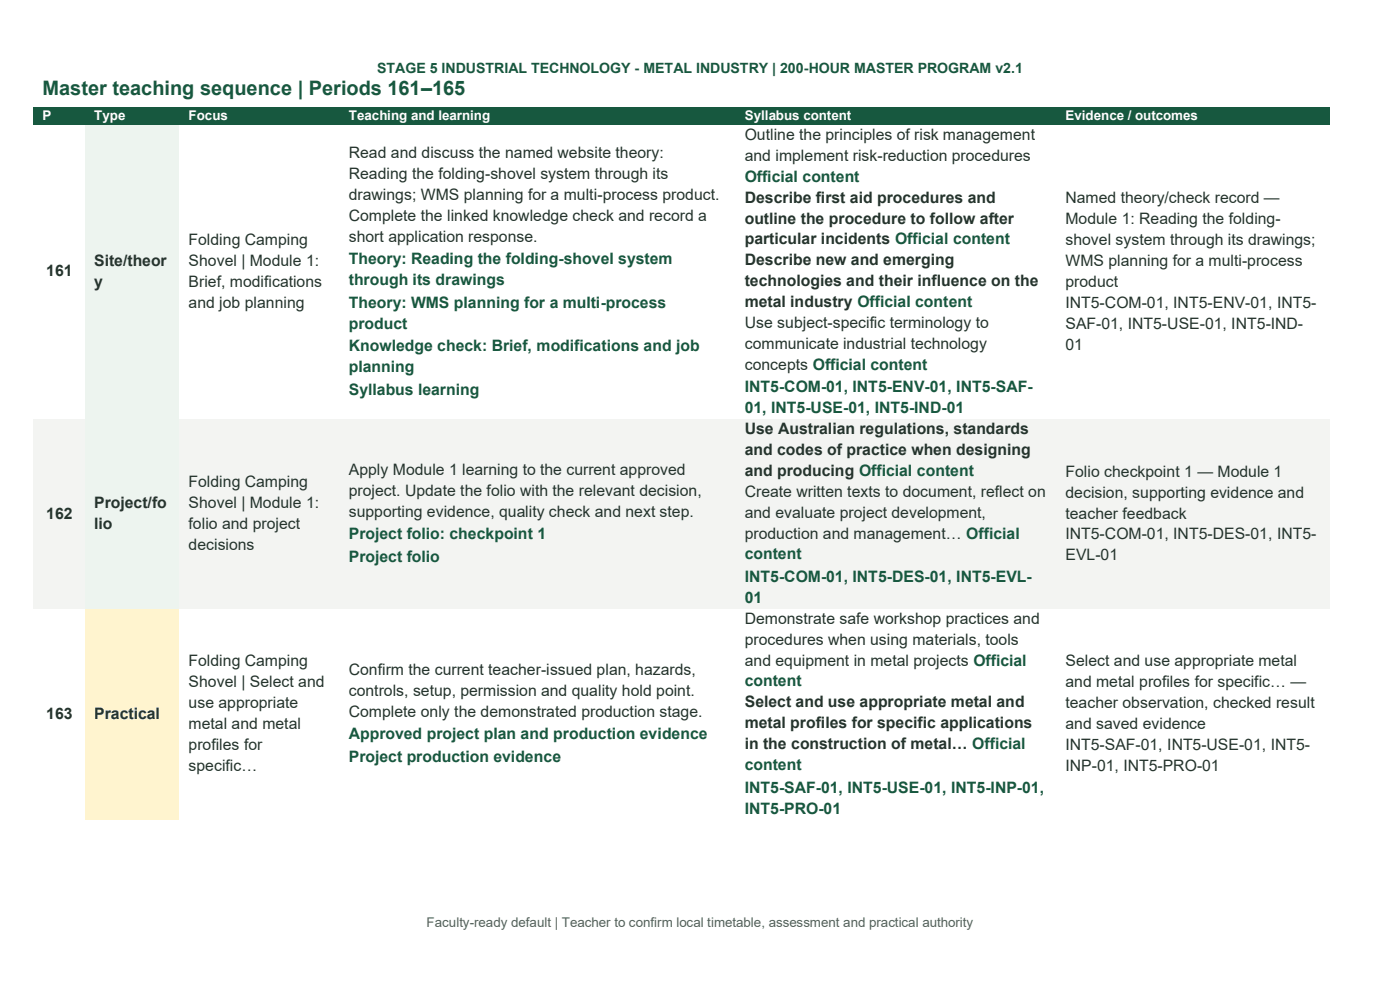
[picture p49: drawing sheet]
<svg xmlns="http://www.w3.org/2000/svg" width="297mm" height="210mm" viewBox="0 0 297 210" stroke-linecap="round" stroke-linejoin="round" font-family="sans-serif">
<defs><g id="words">
<text font-size="4.2" fill="#17583f" x="9" y="20.1">Master teaching sequence | Periods 161–165</text>
<g font-size="3.3" fill="#25342d">
<text x="158" y="29.7">Outline the principles of risk management</text>
<text x="74" y="33.6">Read and discuss the named website theory:</text>
<text x="158" y="34.1">and implement risk-reduction procedures</text>
<text x="74" y="38">Reading the folding-shovel system through its</text>
<text x="74" y="42.4">drawings; WMS planning for a multi-process product.</text>
<text x="74" y="46.9">Complete the linked knowledge check and record a</text>
<text x="158" y="43">Describe first aid procedures and</text>
<text x="158" y="47.4">outline the procedure to follow after</text>
<text x="226" y="43.1">Named theory/check record —</text>
<text x="226" y="47.6">Module 1: Reading the folding-</text>
<text x="40" y="52">Folding Camping</text>
<text x="74" y="51.3">short application response.</text>
<text x="158" y="51.8">particular incidents Official content</text>
<text x="226" y="52">shovel system through its drawings;</text>
<text x="9.8" y="58.6">161</text>
<text x="20" y="56.4">Site/theor</text>
<text x="40" y="56.4">Shovel | Module 1:</text>
<text x="158" y="56.3">Describe new and emerging</text>
<text x="226" y="56.4">WMS planning for a multi-process</text>
<text x="20" y="60.9">y</text>
<text x="40" y="60.9">Brief, modifications</text>
<text x="40" y="65.3">and job planning</text>
<text x="158" y="60.7">technologies and their influence on the</text>
<text x="158" y="65.1">metal industry Official content</text>
<text x="226" y="60.9">product</text>
<text x="226" y="65.3">INT5-COM-01, INT5-ENV-01, INT5-</text>
<text x="158" y="69.6">Use subject-specific terminology to</text>
<text x="226" y="69.7">SAF-01, INT5-USE-01, INT5-IND-</text>
<text x="158" y="74">communicate industrial technology</text>
<text x="226" y="74.2">01</text>
<text x="158" y="78.4">concepts Official content</text>
<text x="158" y="92.1">Use Australian regulations, standards</text>
<text x="74" y="100.8">Apply Module 1 learning to the current approved</text>
<text x="158" y="96.5">and codes of practice when designing</text>
<text x="158" y="100.9">and producing Official content</text>
<text x="226" y="101.1">Folio checkpoint 1 — Module 1</text>
<text x="20" y="107.8">Project/fo</text>
<text x="40" y="103.4">Folding Camping</text>
<text x="40" y="107.8">Shovel | Module 1:</text>
<text x="74" y="105.2">project. Update the folio with the relevant decision,</text>
<text x="158" y="105.4">Create written texts to document, reflect on</text>
<text x="226" y="105.6">decision, supporting evidence and</text>
<text x="9.8" y="110">162</text>
<text x="20" y="112.2">lio</text>
<text x="40" y="112.2">folio and project</text>
<text x="74" y="109.6">supporting evidence, quality check and next step.</text>
<text x="158" y="109.8">and evaluate project development,</text>
<text x="226" y="110">teacher feedback</text>
<text x="40" y="116.7">decisions</text>
<text x="158" y="114.2">production and management… Official</text>
<text x="226" y="114.4">INT5-COM-01, INT5-DES-01, INT5-</text>
<text x="226" y="118.9">EVL-01</text>
<text x="158" y="132.3">Demonstrate safe workshop practices and</text>
<text x="158" y="136.8">procedures when using materials, tools</text>
<text x="40" y="141.4">Folding Camping</text>
<text x="74" y="143.2">Confirm the current teacher-issued plan, hazards,</text>
<text x="158" y="141.2">and equipment in metal projects Official</text>
<text x="226" y="141.4">Select and use appropriate metal</text>
<text x="40" y="145.8">Shovel | Select and</text>
<text x="74" y="147.7">controls, setup, permission and quality hold point.</text>
<text x="226" y="145.8">and metal profiles for specific… —</text>
<text x="9.8" y="152.5">163</text>
<text x="20" y="152.5">Practical</text>
<text x="40" y="150.2">use appropriate</text>
<text x="40" y="154.7">metal and metal</text>
<text x="74" y="152.1">Complete only the demonstrated production stage.</text>
<text x="158" y="150.1">Select and use appropriate metal and</text>
<text x="158" y="154.5">metal profiles for specific applications</text>
<text x="226" y="150.2">teacher observation, checked result</text>
<text x="226" y="154.7">and saved evidence</text>
<text x="40" y="159.1">profiles for</text>
<text x="158" y="159">in the construction of metal… Official</text>
<text x="226" y="159.1">INT5-SAF-01, INT5-USE-01, INT5-</text>
<text x="40" y="163.5">specific…</text>
<text x="226" y="163.5">INP-01, INT5-PRO-01</text>
</g>
<g font-size="3.3" fill="#17583f">
<text x="158" y="38.5">Official content</text>
<text x="74" y="56.1">Theory: Reading the folding-shovel system</text>
<text x="74" y="60.5">through its drawings</text>
<text x="74" y="65.3">Theory: WMS planning for a multi-process</text>
<text x="74" y="69.7">product</text>
<text x="74" y="74.5">Knowledge check: Brief, modifications and job</text>
<text x="74" y="79">planning</text>
<text x="74" y="83.8">Syllabus learning</text>
<text x="158" y="83.2">INT5-COM-01, INT5-ENV-01, INT5-SAF-</text>
<text x="158" y="87.6">01, INT5-USE-01, INT5-IND-01</text>
<text x="74" y="114.4">Project folio: checkpoint 1</text>
<text x="74" y="119.2">Project folio</text>
<text x="158" y="118.7">content</text>
<text x="158" y="123.5">INT5-COM-01, INT5-DES-01, INT5-EVL-</text>
<text x="158" y="127.9">01</text>
<text x="158" y="145.6">content</text>
<text x="74" y="156.9">Approved project plan and production evidence</text>
<text x="74" y="161.7">Project production evidence</text>
<text x="158" y="163.4">content</text>
<text x="158" y="168.1">INT5-SAF-01, INT5-USE-01, INT5-INP-01,</text>
<text x="158" y="172.6">INT5-PRO-01</text>
</g>
<text font-size="3" fill="#17583f" x="80" y="15.5">STAGE 5 INDUSTRIAL TECHNOLOGY - METAL INDUSTRY | 200-HOUR MASTER PROGRAM v2.1</text>
<g font-size="2.8" fill="#fff">
<text x="9" y="25.5">P</text>
<text x="20" y="25.5">Type</text>
<text x="40" y="25.5">Focus</text>
<text x="74" y="25.5">Teaching and learning</text>
<text x="158" y="25.5">Syllabus content</text>
<text x="226" y="25.5">Evidence / outcomes</text>
</g>
<text font-size="2.8" fill="#51645b" x="90.5" y="196.8">Faculty-ready default | Teacher to confirm local timetable, assessment and practical authority</text>
</g></defs>
<g fill="#17583f">
<path d="M7.1 22.8h11v3.8h-11z" fill-rule="evenodd"/>
<path d="M9 22.8h7.2v3.8h-7.2z" fill-rule="evenodd"/>
<path d="M18.1 22.8h20v3.8h-20z" fill-rule="evenodd"/>
<path d="M20 22.8h16.2v3.8h-16.2z" fill-rule="evenodd"/>
<path d="M38.1 22.8h34v3.8h-34z" fill-rule="evenodd"/>
<path d="M40 22.8h30.2v3.8h-30.2z" fill-rule="evenodd"/>
<path d="M72.1 22.8h84v3.8h-84z" fill-rule="evenodd"/>
<path d="M74 22.8h80.2v3.8h-80.2z" fill-rule="evenodd"/>
<path d="M156.1 22.8h68v3.8h-68z" fill-rule="evenodd"/>
<path d="M158 22.8h64.2v3.8h-64.2z" fill-rule="evenodd"/>
<path d="M224.1 22.8h58v3.8h-58z" fill-rule="evenodd"/>
<path d="M226 22.8h54.2v3.8h-54.2z" fill-rule="evenodd"/>
</g>
<g fill="#fff">
<path d="M7.1 26.6h11v62.4h-11z" fill-rule="evenodd"/>
<path d="M9 55.5h7.2v4.5h-7.2z" fill-rule="evenodd"/>
</g>
<g fill="#edf4ef">
<path d="M18.1 26.6h20v62.4h-20z" fill-rule="evenodd"/>
<path d="M20 53.3h16.2v4.4h-16.2z" fill-rule="evenodd"/>
<path d="M20 57.7h16.2v4.5h-16.2z" fill-rule="evenodd"/>
</g>
<g fill="#fff">
<path d="M38.1 26.6h34v62.4h-34z" fill-rule="evenodd"/>
<path d="M40 48.9h30.2v4.4h-30.2z" fill-rule="evenodd"/>
<path d="M40 53.3h30.2v4.4h-30.2z" fill-rule="evenodd"/>
<path d="M40 57.7h30.2v4.5h-30.2z" fill-rule="evenodd"/>
<path d="M40 62.2h30.2v4.4h-30.2z" fill-rule="evenodd"/>
<path d="M72.1 26.6h84v62.4h-84z" fill-rule="evenodd"/>
<path d="M74 30.4h80.2v4.5h-80.2z" fill-rule="evenodd"/>
<path d="M74 34.9h80.2v4.4h-80.2z" fill-rule="evenodd"/>
<path d="M74 39.3h80.2v4.4h-80.2z" fill-rule="evenodd"/>
<path d="M74 43.7h80.2v4.5h-80.2z" fill-rule="evenodd"/>
<path d="M74 48.2h80.2v4.4h-80.2z" fill-rule="evenodd"/>
<path d="M74 52.6h80.2v4.8h-80.2z" fill-rule="evenodd"/>
<path d="M74 57.4h80.2v4.4h-80.2z" fill-rule="evenodd"/>
<path d="M74 61.8h80.2v4.8h-80.2z" fill-rule="evenodd"/>
<path d="M74 66.6h80.2v4.5h-80.2z" fill-rule="evenodd"/>
<path d="M74 71.1h80.2v4.7h-80.2z" fill-rule="evenodd"/>
<path d="M74 75.8h80.2v4.5h-80.2z" fill-rule="evenodd"/>
<path d="M74 80.3h80.2v4.8h-80.2z" fill-rule="evenodd"/>
<path d="M156.1 26.6h68v62.4h-68z" fill-rule="evenodd"/>
<path d="M158 26.6h64.2v4.4h-64.2z" fill-rule="evenodd"/>
<path d="M158 31h64.2v4.4h-64.2z" fill-rule="evenodd"/>
<path d="M158 35.4h64.2v4.4h-64.2z" fill-rule="evenodd"/>
<path d="M158 39.8h64.2v4.5h-64.2z" fill-rule="evenodd"/>
<path d="M158 44.3h64.2v4.4h-64.2z" fill-rule="evenodd"/>
<path d="M158 48.7h64.2v4.4h-64.2z" fill-rule="evenodd"/>
<path d="M158 53.1h64.2v4.5h-64.2z" fill-rule="evenodd"/>
<path d="M158 57.6h64.2v4.4h-64.2z" fill-rule="evenodd"/>
<path d="M158 62h64.2v4.4h-64.2z" fill-rule="evenodd"/>
<path d="M158 66.4h64.2v4.5h-64.2z" fill-rule="evenodd"/>
<path d="M158 70.9h64.2v4.4h-64.2z" fill-rule="evenodd"/>
<path d="M158 75.3h64.2v4.4h-64.2z" fill-rule="evenodd"/>
<path d="M158 79.7h64.2v4.8h-64.2z" fill-rule="evenodd"/>
<path d="M158 84.5h64.2v4.5h-64.2z" fill-rule="evenodd"/>
<path d="M224.1 26.6h58v62.4h-58z" fill-rule="evenodd"/>
<path d="M226 40h54.2v4.5h-54.2z" fill-rule="evenodd"/>
<path d="M226 44.5h54.2v4.4h-54.2z" fill-rule="evenodd"/>
<path d="M226 48.9h54.2v4.4h-54.2z" fill-rule="evenodd"/>
<path d="M226 53.3h54.2v4.4h-54.2z" fill-rule="evenodd"/>
<path d="M226 57.7h54.2v4.5h-54.2z" fill-rule="evenodd"/>
<path d="M226 62.2h54.2v4.4h-54.2z" fill-rule="evenodd"/>
<path d="M226 66.6h54.2v4.5h-54.2z" fill-rule="evenodd"/>
<path d="M226 71.1h54.2v4.4h-54.2z" fill-rule="evenodd"/>
</g>
<g fill="#f3f4f2">
<path d="M7.1 89h11v40.2h-11z" fill-rule="evenodd"/>
<path d="M9 106.9h7.2v4.4h-7.2z" fill-rule="evenodd"/>
</g>
<g fill="#edf4ef">
<path d="M18.1 89h20v40.2h-20z" fill-rule="evenodd"/>
<path d="M20 104.6h16.2v4.5h-16.2z" fill-rule="evenodd"/>
<path d="M20 109.1h16.2v4.4h-16.2z" fill-rule="evenodd"/>
</g>
<g fill="#f3f4f2">
<path d="M38.1 89h34v40.2h-34z" fill-rule="evenodd"/>
<path d="M40 100.2h30.2v4.4h-30.2z" fill-rule="evenodd"/>
<path d="M40 104.6h30.2v4.5h-30.2z" fill-rule="evenodd"/>
<path d="M40 109.1h30.2v4.4h-30.2z" fill-rule="evenodd"/>
<path d="M40 113.5h30.2v4.4h-30.2z" fill-rule="evenodd"/>
<path d="M72.1 89h84v40.2h-84z" fill-rule="evenodd"/>
<path d="M74 97.6h80.2v4.5h-80.2z" fill-rule="evenodd"/>
<path d="M74 102.1h80.2v4.4h-80.2z" fill-rule="evenodd"/>
<path d="M74 106.5h80.2v4.4h-80.2z" fill-rule="evenodd"/>
<path d="M74 110.9h80.2v4.8h-80.2z" fill-rule="evenodd"/>
<path d="M74 115.7h80.2v4.8h-80.2z" fill-rule="evenodd"/>
<path d="M156.1 89h68v40.2h-68z" fill-rule="evenodd"/>
<path d="M158 89h64.2v4.4h-64.2z" fill-rule="evenodd"/>
<path d="M158 93.4h64.2v4.4h-64.2z" fill-rule="evenodd"/>
<path d="M158 97.8h64.2v4.5h-64.2z" fill-rule="evenodd"/>
<path d="M158 102.3h64.2v4.4h-64.2z" fill-rule="evenodd"/>
<path d="M158 106.7h64.2v4.4h-64.2z" fill-rule="evenodd"/>
<path d="M158 111.1h64.2v4.5h-64.2z" fill-rule="evenodd"/>
<path d="M158 115.6h64.2v4.4h-64.2z" fill-rule="evenodd"/>
<path d="M158 120h64.2v4.8h-64.2z" fill-rule="evenodd"/>
<path d="M158 124.8h64.2v4.4h-64.2z" fill-rule="evenodd"/>
<path d="M224.1 89h58v40.2h-58z" fill-rule="evenodd"/>
<path d="M226 98h54.2v4.4h-54.2z" fill-rule="evenodd"/>
<path d="M226 102.4h54.2v4.5h-54.2z" fill-rule="evenodd"/>
<path d="M226 106.9h54.2v4.4h-54.2z" fill-rule="evenodd"/>
<path d="M226 111.3h54.2v4.4h-54.2z" fill-rule="evenodd"/>
<path d="M226 115.7h54.2v4.5h-54.2z" fill-rule="evenodd"/>
</g>
<g fill="#fff">
<path d="M7.1 129.2h11v44.7h-11z" fill-rule="evenodd"/>
<path d="M9 149.3h7.2v4.4h-7.2z" fill-rule="evenodd"/>
</g>
<g fill="#fff4cf">
<path d="M18.1 129.2h20v44.7h-20z" fill-rule="evenodd"/>
<path d="M20 149.3h16.2v4.4h-16.2z" fill-rule="evenodd"/>
</g>
<g fill="#fff">
<path d="M38.1 129.2h34v44.7h-34z" fill-rule="evenodd"/>
<path d="M40 138.2h30.2v4.5h-30.2z" fill-rule="evenodd"/>
<path d="M40 142.7h30.2v4.4h-30.2z" fill-rule="evenodd"/>
<path d="M40 147.1h30.2v4.4h-30.2z" fill-rule="evenodd"/>
<path d="M40 151.5h30.2v4.5h-30.2z" fill-rule="evenodd"/>
<path d="M40 156h30.2v4.4h-30.2z" fill-rule="evenodd"/>
<path d="M40 160.4h30.2v4.4h-30.2z" fill-rule="evenodd"/>
<path d="M72.1 129.2h84v44.7h-84z" fill-rule="evenodd"/>
<path d="M74 140.1h80.2v4.5h-80.2z" fill-rule="evenodd"/>
<path d="M74 144.6h80.2v4.4h-80.2z" fill-rule="evenodd"/>
<path d="M74 149h80.2v4.4h-80.2z" fill-rule="evenodd"/>
<path d="M74 153.4h80.2v4.8h-80.2z" fill-rule="evenodd"/>
<path d="M74 158.2h80.2v4.8h-80.2z" fill-rule="evenodd"/>
<path d="M156.1 129.2h68v44.7h-68z" fill-rule="evenodd"/>
<path d="M158 129.2h64.2v4.4h-64.2z" fill-rule="evenodd"/>
<path d="M158 133.6h64.2v4.5h-64.2z" fill-rule="evenodd"/>
<path d="M158 138.1h64.2v4.4h-64.2z" fill-rule="evenodd"/>
<path d="M158 142.5h64.2v4.4h-64.2z" fill-rule="evenodd"/>
<path d="M158 146.9h64.2v4.5h-64.2z" fill-rule="evenodd"/>
<path d="M158 151.4h64.2v4.4h-64.2z" fill-rule="evenodd"/>
<path d="M158 155.8h64.2v4.4h-64.2z" fill-rule="evenodd"/>
<path d="M158 160.2h64.2v4.5h-64.2z" fill-rule="evenodd"/>
<path d="M158 164.7h64.2v4.8h-64.2z" fill-rule="evenodd"/>
<path d="M158 169.5h64.2v4.4h-64.2z" fill-rule="evenodd"/>
<path d="M224.1 129.2h58v44.7h-58z" fill-rule="evenodd"/>
<path d="M226 138.2h54.2v4.5h-54.2z" fill-rule="evenodd"/>
<path d="M226 142.7h54.2v4.4h-54.2z" fill-rule="evenodd"/>
<path d="M226 147.1h54.2v4.4h-54.2z" fill-rule="evenodd"/>
<path d="M226 151.5h54.2v4.5h-54.2z" fill-rule="evenodd"/>
<path d="M226 156h54.2v4.4h-54.2z" fill-rule="evenodd"/>
<path d="M226 160.4h54.2v4.4h-54.2z" fill-rule="evenodd"/>
</g>
<use href="#words"/>
</svg>
